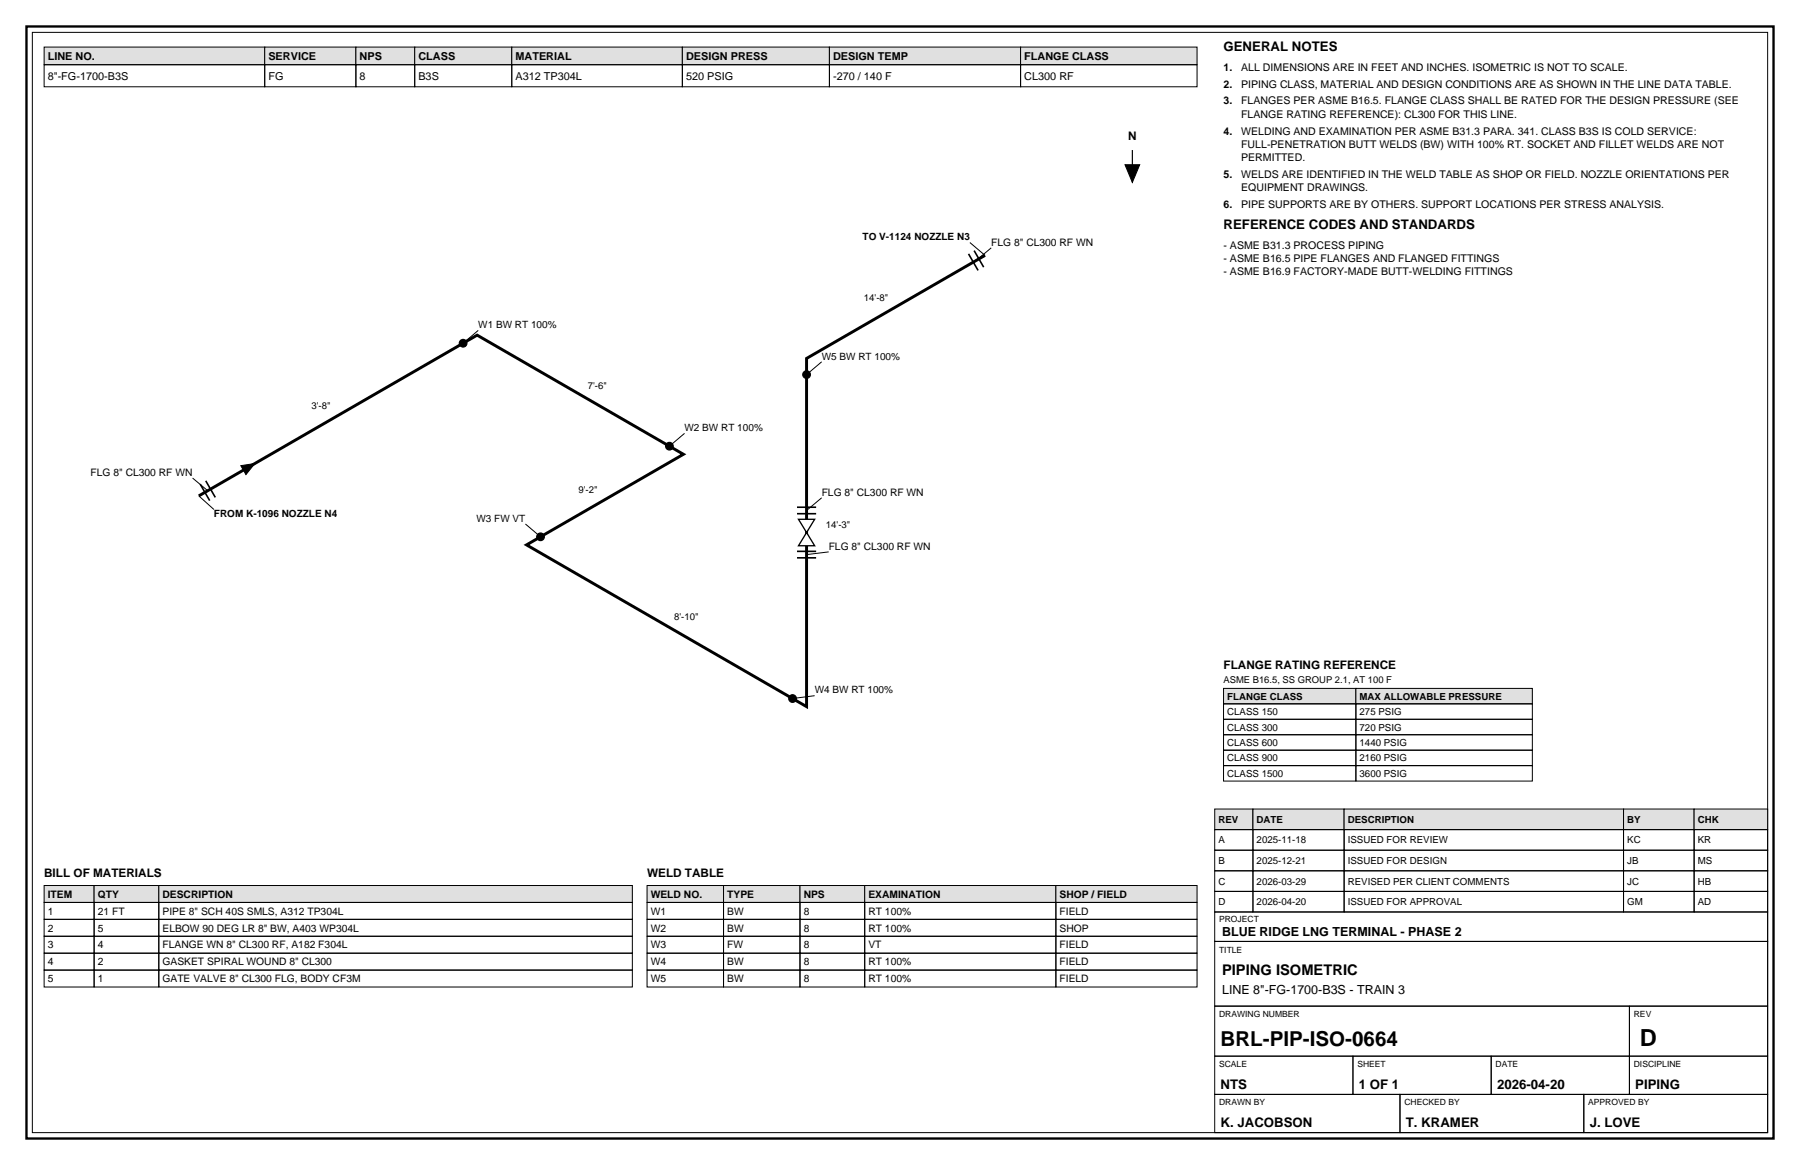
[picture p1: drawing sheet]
<svg xmlns="http://www.w3.org/2000/svg" width="432mm" height="279mm" viewBox="0 0 432 279" stroke-linecap="round" stroke-linejoin="round" font-family="sans-serif">
<defs><g id="words">
<text font-size="5.6" x="393.3" y="250.8">D</text>
<text font-size="4.9" x="292.8" y="250.8">BRL-PIP-ISO-0664</text>
<text font-size="3.5" x="293.2" y="233.9">PIPING ISOMETRIC</text>
<g font-size="3.2">
<text x="293.5" y="12.3">GENERAL NOTES</text>
<text x="293.5" y="55">REFERENCE CODES AND STANDARDS</text>
<text x="292.8" y="261.1">NTS</text>
<text x="326" y="261.1">1 OF 1</text>
<text x="359.1" y="261.1">2026-04-20</text>
<text x="392.3" y="261.1">PIPING</text>
<text x="292.8" y="270.2">K. JACOBSON</text>
<text x="337.3" y="270.2">T. KRAMER</text>
<text x="381.4" y="270.2">J. LOVE</text>
</g>
<g font-size="3">
<text x="293.2" y="224.4">BLUE RIDGE LNG TERMINAL - PHASE 2</text>
<text x="293.2" y="238.5">LINE 8&quot;-FG-1700-B3S - TRAIN 3</text>
</g>
<g font-size="2.8">
<text x="270.6" y="33.5">N</text>
<text x="293.5" y="160.5">FLANGE RATING REFERENCE</text>
<text x="10.6" y="210.3">BILL OF MATERIALS</text>
<text x="155.2" y="210.3">WELD TABLE</text>
</g>
<g font-size="2.6">
<text x="11.5" y="14.3">LINE NO.</text>
<text x="64.4" y="14.3">SERVICE</text>
<text x="86.3" y="14.3">NPS</text>
<text x="100.4" y="14.3">CLASS</text>
<text x="123.6" y="14.3">MATERIAL</text>
<text x="164.6" y="14.3">DESIGN PRESS</text>
<text x="199.8" y="14.3">DESIGN TEMP</text>
<text x="245.7" y="14.3">FLANGE CLASS</text>
<text x="11.5" y="19.1">8&quot;-FG-1700-B3S</text>
<text x="64.4" y="19.1">FG</text>
<text x="86.3" y="19.1">8</text>
<text x="100.4" y="19.1">B3S</text>
<text x="123.6" y="19.1">A312 TP304L</text>
<text x="164.6" y="19.1">520 PSIG</text>
<text x="199.8" y="19.1">-270 / 140 F</text>
<text x="245.7" y="19.1">CL300 RF</text>
</g>
<g font-size="2.5">
<text x="293.5" y="16.9">1.</text>
<text x="297.7" y="16.9">ALL DIMENSIONS ARE IN FEET AND INCHES. ISOMETRIC IS NOT TO SCALE.</text>
<text x="293.5" y="21">2.</text>
<text x="297.7" y="21">PIPING CLASS, MATERIAL AND DESIGN CONDITIONS ARE AS SHOWN IN THE LINE DATA TABLE.</text>
<text x="293.5" y="25">3.</text>
<text x="297.7" y="25">FLANGES PER ASME B16.5. FLANGE CLASS SHALL BE RATED FOR THE DESIGN PRESSURE (SEE</text>
<text x="297.7" y="28.2">FLANGE RATING REFERENCE): CL300 FOR THIS LINE.</text>
<text x="293.5" y="32.3">4.</text>
<text x="297.7" y="32.3">WELDING AND EXAMINATION PER ASME B31.3 PARA. 341. CLASS B3S IS COLD SERVICE:</text>
<text x="297.7" y="35.5">FULL-PENETRATION BUTT WELDS (BW) WITH 100% RT. SOCKET AND FILLET WELDS ARE NOT</text>
<text x="297.7" y="38.6">PERMITTED.</text>
<text x="293.5" y="42.7">5.</text>
<text x="297.7" y="42.7">WELDS ARE IDENTIFIED IN THE WELD TABLE AS SHOP OR FIELD. NOZZLE ORIENTATIONS PER</text>
<text x="297.7" y="45.9">EQUIPMENT DRAWINGS.</text>
<text x="293.5" y="49.9">6.</text>
<text x="297.7" y="49.9">PIPE SUPPORTS ARE BY OTHERS. SUPPORT LOCATIONS PER STRESS ANALYSIS.</text>
<text x="237.8" y="58.9">FLG 8&quot; CL300 RF WN</text>
<text x="293.5" y="59.6">- ASME B31.3 PROCESS PIPING</text>
<text x="293.5" y="62.8">- ASME B16.5 PIPE FLANGES AND FLANGED FITTINGS</text>
<text x="293.5" y="66">- ASME B16.9 FACTORY-MADE BUTT-WELDING FITTINGS</text>
<text x="21.7" y="114.1">FLG 8&quot; CL300 RF WN</text>
<text x="197.1" y="118.8">FLG 8&quot; CL300 RF WN</text>
<text x="198.8" y="131.8">FLG 8&quot; CL300 RF WN</text>
<text x="11.5" y="215.3">ITEM</text>
<text x="23.5" y="215.3">QTY</text>
<text x="39" y="215.3">DESCRIPTION</text>
<text x="156.1" y="215.3">WELD NO.</text>
<text x="174.4" y="215.3">TYPE</text>
<text x="192.8" y="215.3">NPS</text>
<text x="208.3" y="215.3">EXAMINATION</text>
<text x="254.2" y="215.3">SHOP / FIELD</text>
<text x="11.5" y="219.3">1</text>
<text x="23.5" y="219.3">21 FT</text>
<text x="39" y="219.3">PIPE 8&quot; SCH 40S SMLS, A312 TP304L</text>
<text x="156.1" y="219.3">W1</text>
<text x="174.4" y="219.3">BW</text>
<text x="192.8" y="219.3">8</text>
<text x="208.3" y="219.3">RT 100%</text>
<text x="254.2" y="219.3">FIELD</text>
<text x="11.5" y="223.4">2</text>
<text x="11.5" y="227.5">3</text>
<text x="23.5" y="223.4">5</text>
<text x="23.5" y="227.5">4</text>
<text x="39" y="223.4">ELBOW 90 DEG LR 8&quot; BW, A403 WP304L</text>
<text x="39" y="227.5">FLANGE WN 8&quot; CL300 RF, A182 F304L</text>
<text x="156.1" y="223.4">W2</text>
<text x="156.1" y="227.5">W3</text>
<text x="174.4" y="223.4">BW</text>
<text x="174.4" y="227.5">FW</text>
<text x="192.8" y="223.4">8</text>
<text x="192.8" y="227.5">8</text>
<text x="208.3" y="223.4">RT 100%</text>
<text x="208.3" y="227.5">VT</text>
<text x="254.2" y="223.4">SHOP</text>
<text x="254.2" y="227.5">FIELD</text>
<text x="11.5" y="231.5">4</text>
<text x="23.5" y="231.5">2</text>
<text x="39" y="231.5">GASKET SPIRAL WOUND 8&quot; CL300</text>
<text x="156.1" y="231.5">W4</text>
<text x="174.4" y="231.5">BW</text>
<text x="192.8" y="231.5">8</text>
<text x="208.3" y="231.5">RT 100%</text>
<text x="254.2" y="231.5">FIELD</text>
<text x="11.5" y="235.6">5</text>
<text x="23.5" y="235.6">1</text>
<text x="39" y="235.6">GATE VALVE 8&quot; CL300 FLG, BODY CF3M</text>
<text x="156.1" y="235.6">W5</text>
<text x="174.4" y="235.6">BW</text>
<text x="192.8" y="235.6">8</text>
<text x="208.3" y="235.6">RT 100%</text>
<text x="254.2" y="235.6">FIELD</text>
</g>
<g font-size="2.4">
<text x="206.9" y="57.6">TO V-1124 NOZZLE N3</text>
<text x="114.7" y="78.7">W1 BW RT 100%</text>
<text x="197.1" y="86.2">W5 BW RT 100%</text>
<text x="164.2" y="103.4">W2 BW RT 100%</text>
<text x="51.3" y="124">FROM K-1096 NOZZLE N4</text>
<text x="114.3" y="125.1">W3 FW VT</text>
<text x="195.4" y="166.3">W4 BW RT 100%</text>
</g>
<g font-size="2.3">
<text x="207.2" y="72.1">14'-8&quot;</text>
<text x="141" y="93.2">7'-6&quot;</text>
<text x="74.7" y="98.2">3'-8&quot;</text>
<text x="138.7" y="118.3">9'-2&quot;</text>
<text x="198.1" y="126.7">14'-3&quot;</text>
<text x="161.7" y="148.6">8'-10&quot;</text>
<text x="293.5" y="163.7">ASME B16.5, SS GROUP 2.1, AT 100 F</text>
<text x="294.4" y="167.8">FLANGE CLASS</text>
<text x="326.1" y="167.8">MAX ALLOWABLE PRESSURE</text>
<text x="294.4" y="171.5">CLASS 150</text>
<text x="326.1" y="171.5">275 PSIG</text>
<text x="294.4" y="175.2">CLASS 300</text>
<text x="294.4" y="178.9">CLASS 600</text>
<text x="326.1" y="175.2">720 PSIG</text>
<text x="326.1" y="178.9">1440 PSIG</text>
<text x="294.4" y="182.6">CLASS 900</text>
<text x="326.1" y="182.6">2160 PSIG</text>
<text x="294.4" y="186.3">CLASS 1500</text>
<text x="326.1" y="186.3">3600 PSIG</text>
<text x="292.3" y="197.3">REV</text>
<text x="301.4" y="197.3">DATE</text>
<text x="323.3" y="197.3">DESCRIPTION</text>
<text x="390.3" y="197.3">BY</text>
<text x="407.3" y="197.3">CHK</text>
<text x="292.3" y="202.3">A</text>
<text x="301.4" y="202.3">2025-11-18</text>
<text x="323.3" y="202.3">ISSUED FOR REVIEW</text>
<text x="390.3" y="202.3">KC</text>
<text x="407.3" y="202.3">KR</text>
<text x="292.3" y="207.2">B</text>
<text x="301.4" y="207.2">2025-12-21</text>
<text x="323.3" y="207.2">ISSUED FOR DESIGN</text>
<text x="390.3" y="207.2">JB</text>
<text x="407.3" y="207.2">MS</text>
<text x="292.3" y="212.2">C</text>
<text x="301.4" y="212.2">2026-03-29</text>
<text x="323.3" y="212.2">REVISED PER CLIENT COMMENTS</text>
<text x="390.3" y="212.2">JC</text>
<text x="407.3" y="212.2">HB</text>
<text x="292.3" y="217.1">D</text>
<text x="301.4" y="217.1">2026-04-20</text>
<text x="323.3" y="217.1">ISSUED FOR APPROVAL</text>
<text x="390.3" y="217.1">GM</text>
<text x="407.3" y="217.1">AD</text>
</g>
<g font-size="2">
<text x="292.5" y="221.2">PROJECT</text>
<text x="292.5" y="228.6">TITLE</text>
<text x="292.5" y="243.9">DRAWING NUMBER</text>
<text x="391.9" y="243.9">REV</text>
<text x="292.5" y="255.9">SCALE</text>
<text x="325.6" y="255.9">SHEET</text>
<text x="358.8" y="255.9">DATE</text>
<text x="391.9" y="255.9">DISCIPLINE</text>
<text x="292.5" y="265.1">DRAWN BY</text>
<text x="336.9" y="265.1">CHECKED BY</text>
<text x="381" y="265.1">APPROVED BY</text>
</g>
</g></defs>
<g fill="#e0e0e0" stroke="#000" stroke-width=".24">
<path d="M10.6 11.3h52.9v4.2h-52.9z" fill-rule="evenodd"/>
<path d="M63.5 11.3h21.9v4.2h-21.9z" fill-rule="evenodd"/>
<path d="M85.4 11.3h14.1v4.2h-14.1z" fill-rule="evenodd"/>
<path d="M99.5 11.3h23.3v4.2h-23.3z" fill-rule="evenodd"/>
<path d="M122.8 11.3h40.9v4.2h-40.9z" fill-rule="evenodd"/>
<path d="M163.7 11.3h35.3v4.2h-35.3z" fill-rule="evenodd"/>
<path d="M199 11.3h45.8v4.2h-45.8z" fill-rule="evenodd"/>
<path d="M244.8 11.3h42.4v4.2h-42.4z" fill-rule="evenodd"/>
</g>
<path d="M10.6 15.5h52.9v5.3h-52.9zM63.5 15.5h21.9v5.3h-21.9zM85.4 15.5h14.1v5.3h-14.1zM99.5 15.5h23.3v5.3h-23.3zM122.8 15.5h40.9v5.3h-40.9zM163.7 15.5h35.3v5.3h-35.3zM199 15.5h45.8v5.3h-45.8zM244.8 15.5h42.4v5.3h-42.4z" fill="none" stroke="#000" stroke-width=".24"/>
<path d="M236.3 61.2l-42.8 24.8v83.5l-67.2-38.8 37.6-21.8-49.4-28.5-66.8 38.5" fill="none" stroke="#000" stroke-width=".71" stroke-linecap="butt"/>
<path d="M57.8 111.7l3.3-.5-2.1 2.6z" fill="#000" stroke="#000" stroke-width=".24"/>
<g fill="#fff" stroke="#000" stroke-width=".32">
<path d="M193.5 127.7l1.9 3.2h-3.9z"/>
<path d="M191.5 124.5h3.9l-1.9 3.2z"/>
</g>
<path d="M232.3 60.9l2.3 4M233.7 60.1l2.3 4M48 116.1l2.3 4M49.4 115.3l2.2 4M191.2 133.8h4.6M191.2 132.2h4.6M191.2 123.2h4.6M191.2 121.6h4.6" fill="none" stroke="#000" stroke-width=".39"/>
<path d="M232.7 58.2l3.6 3M237.8 59.4l-3.6 3.1M114.7 79.2l-3.6 3.1M197.1 86.8l-3.6 3M46.2 114.7l3.6 3M47.7 118.9l3.6 3.3M164.2 103.9l-3.6 3.1M197.1 119.4l-3.6 3M126 125.7l3.7 3M198.8 132.4l-5.3 .6M195.4 166.8l-5.3 .7" fill="none" stroke="#000" stroke-width=".24"/>
<g fill="#000" stroke="#000" stroke-width=".28">
<circle cx="111.1" cy="82.3" r=".92"/>
<circle cx="193.5" cy="89.8" r=".92"/>
<circle cx="160.6" cy="107" r=".92"/>
<circle cx="129.7" cy="128.7" r=".92"/>
<circle cx="190.1" cy="167.5" r=".92"/>
</g>
<path d="M269.9 39.5h3.5l-1.8 4.2z" fill="#000" stroke="#000" stroke-width=".24"/>
<path d="M271.6 36v7.7" fill="none" stroke="#000" stroke-width=".28"/>
<g fill="#e0e0e0" stroke="#000" stroke-width=".24">
<path d="M10.6 212.4h12v4h-12z" fill-rule="evenodd"/>
<path d="M22.6 212.4h15.5v4h-15.5z" fill-rule="evenodd"/>
<path d="M38.1 212.4h113.6v4h-113.6z" fill-rule="evenodd"/>
</g>
<g fill="none" stroke="#000" stroke-width=".24">
<path d="M10.6 216.4h12v4.1h-12zM22.6 216.4h15.5v4.1h-15.5zM38.1 216.4h113.6v4.1h-113.6zM10.6 220.5h12v4h-12zM10.6 224.5h12v4.1h-12zM10.6 228.6h12v4.1h-12zM10.6 232.7h12v4h-12zM22.6 220.5h15.5v4h-15.5zM22.6 224.5h15.5v4.1h-15.5zM22.6 228.6h15.5v4.1h-15.5zM22.6 232.7h15.5v4h-15.5zM38.1 220.5h113.6v4h-113.6z"/>
<path d="M38.1 224.5h113.6v4.1h-113.6zM38.1 228.6h113.6v4.1h-113.6zM38.1 232.7h113.6v4h-113.6z"/>
</g>
<g fill="#e0e0e0" stroke="#000" stroke-width=".24">
<path d="M155.2 212.4h18.4v4h-18.4z" fill-rule="evenodd"/>
<path d="M173.6 212.4h18.3v4h-18.3z" fill-rule="evenodd"/>
<path d="M191.9 212.4h15.5v4h-15.5z" fill-rule="evenodd"/>
<path d="M207.4 212.4h45.9v4h-45.9z" fill-rule="evenodd"/>
<path d="M253.3 212.4h33.9v4h-33.9z" fill-rule="evenodd"/>
</g>
<g fill="none" stroke="#000" stroke-width=".24">
<path d="M155.2 216.4h18.4v4.1h-18.4zM173.6 216.4h18.3v4.1h-18.3zM191.9 216.4h15.5v4.1h-15.5zM207.4 216.4h45.9v4.1h-45.9zM253.3 216.4h33.9v4.1h-33.9zM155.2 220.5h18.4v4h-18.4zM155.2 224.5h18.4v4.1h-18.4zM155.2 228.6h18.4v4.1h-18.4zM155.2 232.7h18.4v4h-18.4zM173.6 220.5h18.3v4h-18.3zM173.6 224.5h18.3v4.1h-18.3zM173.6 228.6h18.3v4.1h-18.3z"/>
<path d="M173.6 232.7h18.3v4h-18.3zM191.9 220.5h15.5v4h-15.5zM191.9 224.5h15.5v4.1h-15.5zM191.9 228.6h15.5v4.1h-15.5zM191.9 232.7h15.5v4h-15.5zM207.4 220.5h45.9v4h-45.9zM207.4 224.5h45.9v4.1h-45.9zM207.4 228.6h45.9v4.1h-45.9zM207.4 232.7h45.9v4h-45.9zM253.3 220.5h33.9v4h-33.9zM253.3 224.5h33.9v4.1h-33.9zM253.3 228.6h33.9v4.1h-33.9z"/>
<path d="M253.3 232.7h33.9v4h-33.9z"/>
</g>
<g fill="#e0e0e0" stroke="#000" stroke-width=".24">
<path d="M293.5 165.1h31.8v3.7h-31.8z" fill-rule="evenodd"/>
<path d="M325.3 165.1h42.3v3.7h-42.3z" fill-rule="evenodd"/>
</g>
<g fill="none" stroke="#000" stroke-width=".24">
<path d="M7.8 7.8h416.2v263.8h-416.2zM293.5 168.8h31.8v3.7h-31.8zM293.5 172.5h31.8v3.7h-31.8zM293.5 176.2h31.8v3.7h-31.8zM293.5 179.9h31.8v3.7h-31.8zM325.3 168.8h42.3v3.7h-42.3zM325.3 172.5h42.3v3.7h-42.3zM325.3 176.2h42.3v3.7h-42.3zM325.3 179.9h42.3v3.7h-42.3zM293.5 183.6h31.8v3.7h-31.8zM325.3 183.6h42.3v3.7h-42.3zM291.4 218.7h132.6v7.1h-132.6z"/>
<path d="M291.4 225.8h132.6v15.5h-132.6zM291.4 253.3h33.2v9.2h-33.2zM291.4 241.3h99.5v12h-99.5zM324.6 253.3h33.1v9.2h-33.1zM357.7 253.3h33.2v9.2h-33.2zM390.9 253.3h33.1v9.2h-33.1zM390.9 241.3h33.1v12h-33.1zM291.4 262.5h44.4v9.1h-44.4zM335.8 262.5h44.1v9.1h-44.1zM379.9 262.5h44.1v9.1h-44.1z"/>
</g>
<path d="M6.3 6.4h419.1v266.6h-419.1z" fill="none" stroke="#000" stroke-width=".56"/>
<g fill="#e0e0e0" stroke="#000" stroke-width=".24">
<path d="M291.4 194h9.2v5h-9.2z" fill-rule="evenodd"/>
<path d="M300.6 194h21.8v5h-21.8z" fill-rule="evenodd"/>
<path d="M322.4 194h67.1v5h-67.1z" fill-rule="evenodd"/>
<path d="M389.5 194h16.9v5h-16.9z" fill-rule="evenodd"/>
<path d="M406.4 194h17.6v5h-17.6z" fill-rule="evenodd"/>
</g>
<g fill="none" stroke="#000" stroke-width=".24">
<path d="M291.4 199h9.2v4.9h-9.2zM300.6 199h21.8v4.9h-21.8zM322.4 199h67.1v4.9h-67.1zM389.5 199h16.9v4.9h-16.9zM406.4 199h17.6v4.9h-17.6zM291.4 203.9h9.2v4.9h-9.2zM291.4 208.8h9.2v5h-9.2zM291.4 213.8h9.2v4.9h-9.2zM300.6 203.9h21.8v4.9h-21.8zM300.6 208.8h21.8v5h-21.8zM300.6 213.8h21.8v4.9h-21.8zM322.4 203.9h67.1v4.9h-67.1z"/>
<path d="M322.4 208.8h67.1v5h-67.1zM322.4 213.8h67.1v4.9h-67.1zM389.5 203.9h16.9v4.9h-16.9zM389.5 208.8h16.9v5h-16.9zM389.5 213.8h16.9v4.9h-16.9zM406.4 203.9h17.6v4.9h-17.6zM406.4 208.8h17.6v5h-17.6zM406.4 213.8h17.6v4.9h-17.6z"/>
</g>
<use href="#words"/>
</svg>
